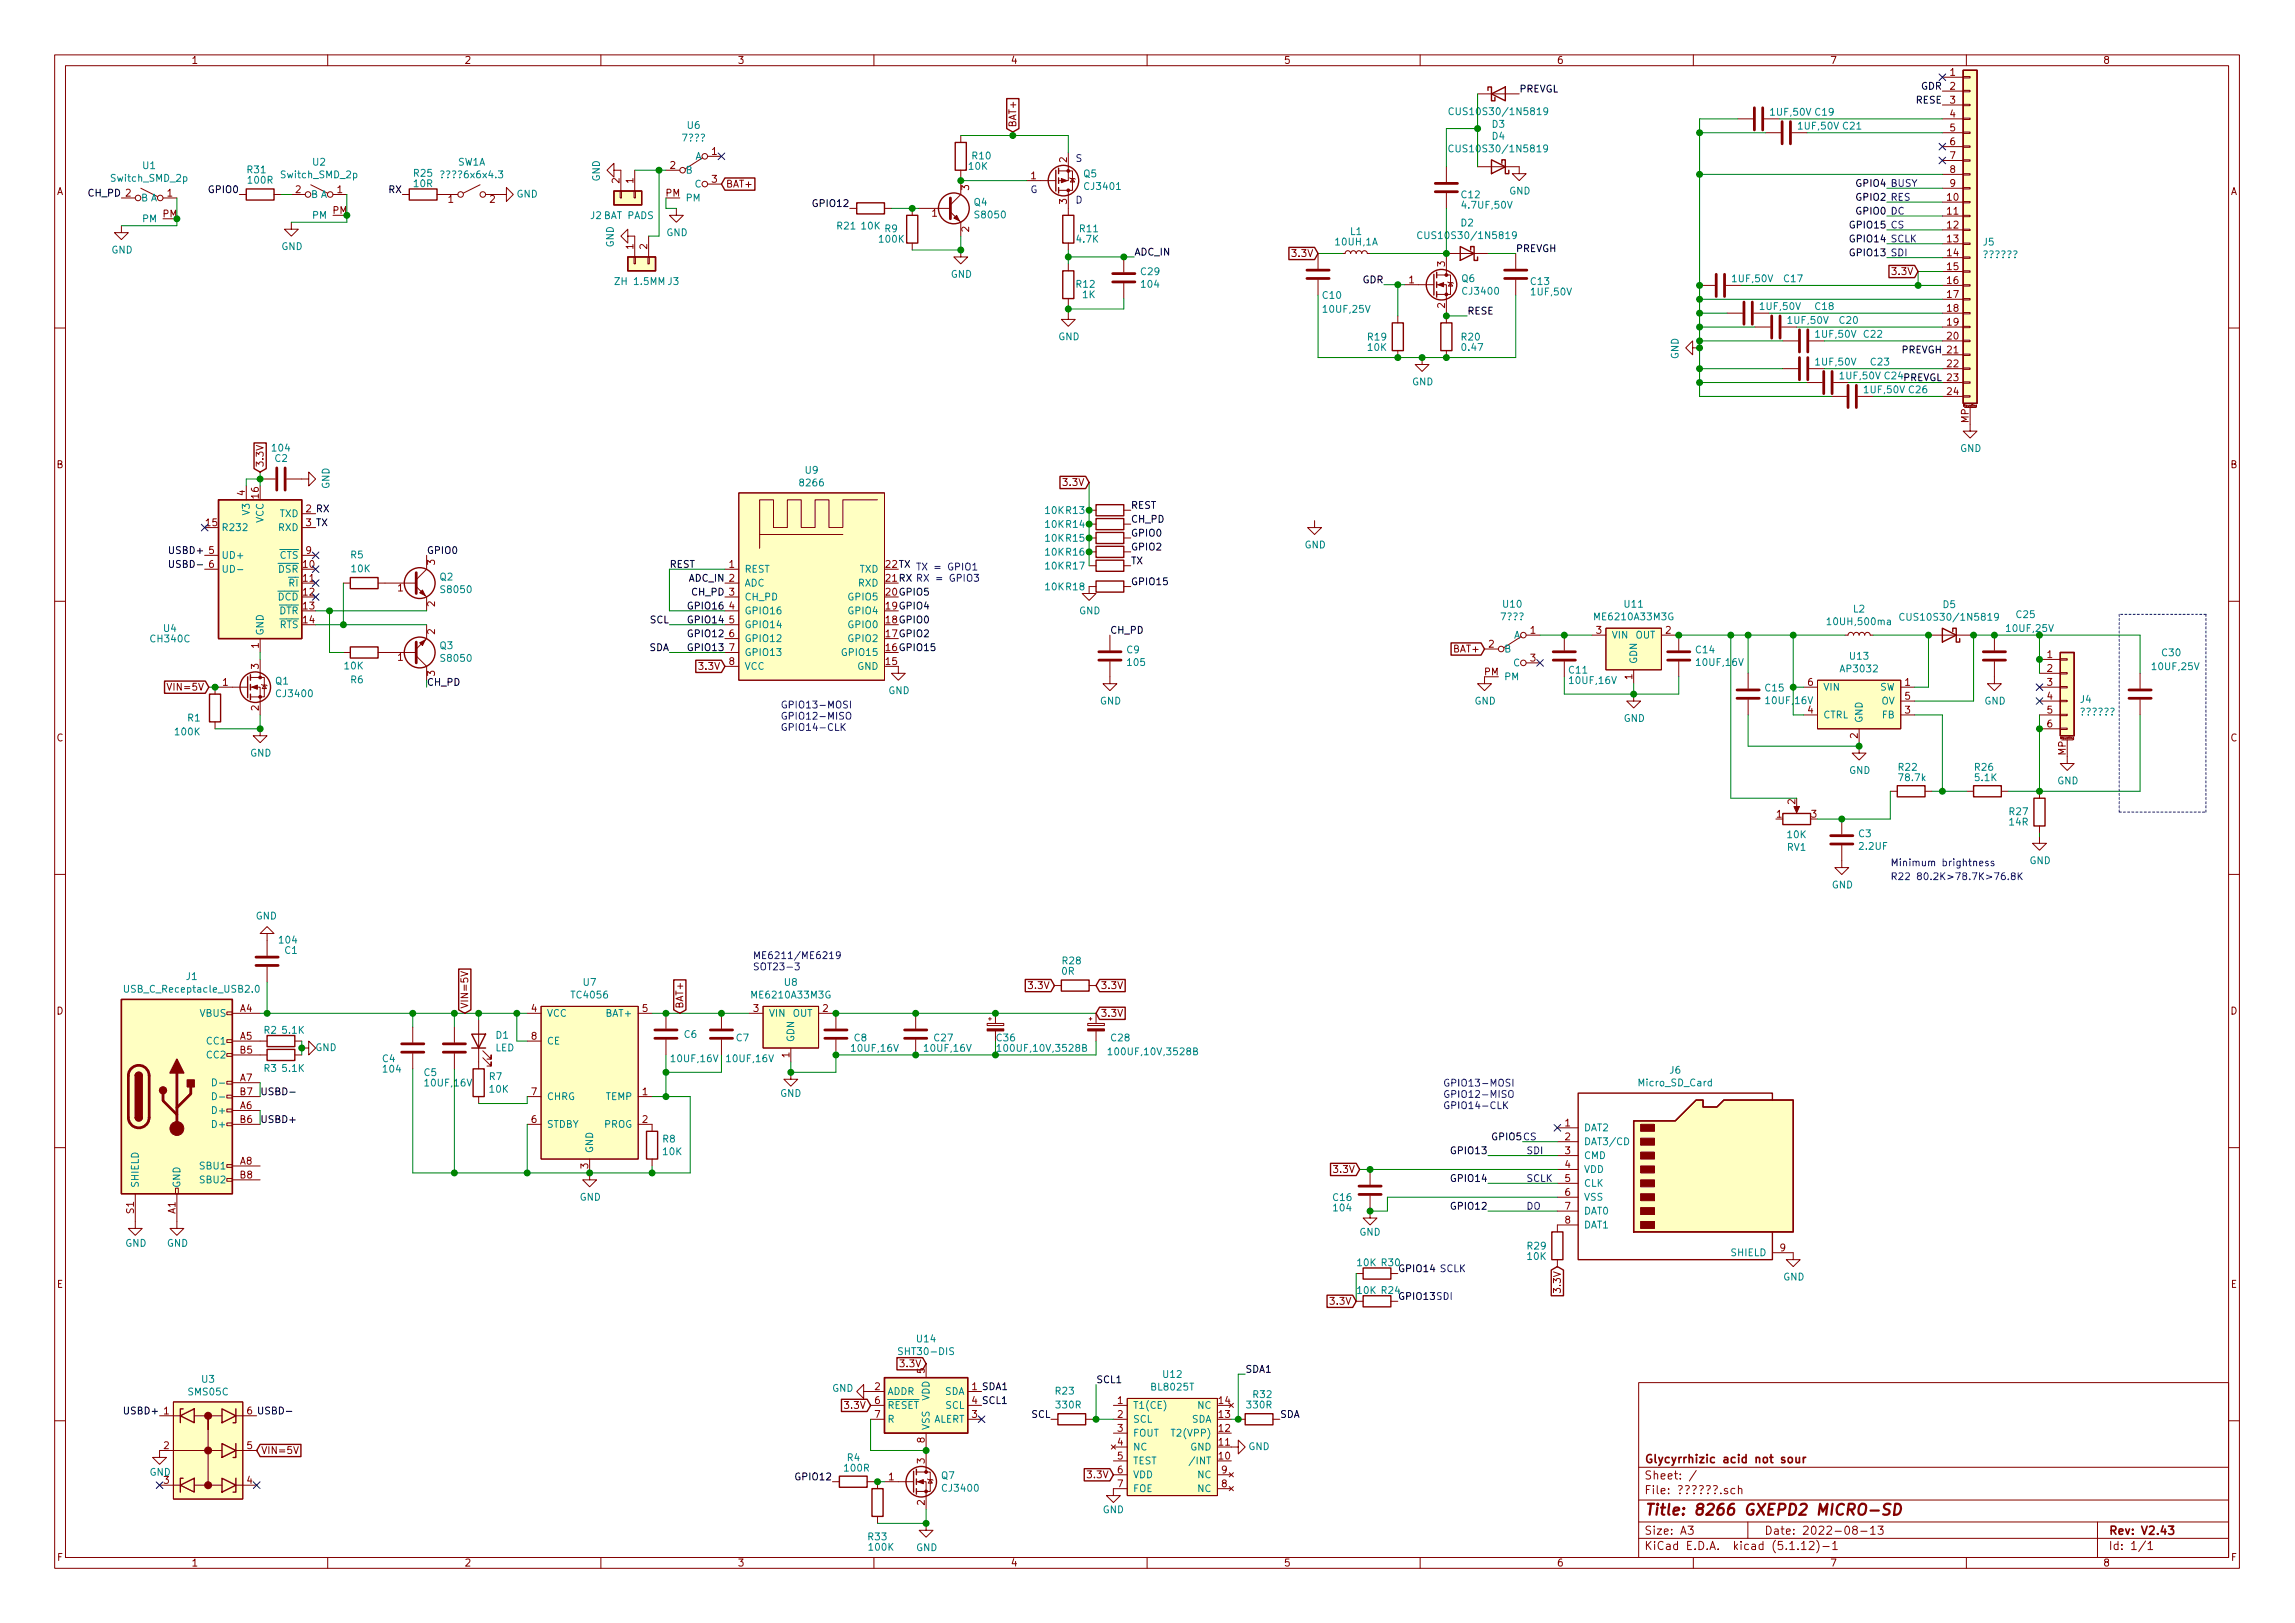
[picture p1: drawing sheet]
<svg xmlns="http://www.w3.org/2000/svg" width="420mm" height="297mm" viewBox="0 0 420 297" stroke-linecap="round" stroke-linejoin="round" font-family="sans-serif">
<defs><g id="words">
<text font-size="2.8" fill="#840000" x="301" y="277.3">Title: 8266 GXEPD2 MICRO-SD</text>
<g font-size="2.1" fill="#840000">
<text x="301" y="267.8">Glycyrrhizic acid not sour</text>
<text x="301" y="273.5">File: .sch</text>
<text x="301" y="270.8">Sheet: /</text>
<text x="301" y="280.9">Size: A3</text>
<text x="323" y="280.9">Date: 2022-08-13</text>
<text x="386" y="280.9">Rev: V2.43</text>
<text x="301" y="283.7">KiCad E.D.A. kicad (5.1.12)-1</text>
<text x="386" y="283.7">Id: 1/1</text>
</g>
<g font-size="1.8" fill="#840000">
<text x="35" y="11.7">1</text>
<text x="85" y="11.7">2</text>
<text x="135" y="11.7">3</text>
<text x="185" y="11.7">4</text>
<text x="235" y="11.7">5</text>
<text x="285" y="11.7">6</text>
<text x="335" y="11.7">7</text>
<text x="385" y="11.7">8</text>
<text x="357" y="13.9">1</text>
<text x="357" y="16.4">2</text>
<text x="186.1" y="23.4" transform="rotate(-90 186.1 23.4)">BAT+</text>
<text x="357" y="19">3</text>
<text x="357" y="21.5">4</text>
<text x="130.3" y="28.4">1</text>
<text x="195.3" y="29.7" transform="rotate(-90 195.3 29.7)">2</text>
<text x="357" y="24">5</text>
<text x="357" y="26.6">6</text>
<text x="357" y="29.1">7</text>
<text x="10.4" y="35.7">A</text>
<text x="30.6" y="36">1</text>
<text x="54.1" y="35.3">2</text>
<text x="61.7" y="35.3">1</text>
<text x="113.4" y="33.5" transform="rotate(-90 113.4 33.5)">2</text>
<text x="116" y="33.5" transform="rotate(-90 116 33.5)">1</text>
<text x="121.9" y="36">PM</text>
<text x="122.7" y="30.9">2</text>
<text x="130.3" y="33.4">3</text>
<text x="132.9" y="34.3">BAT+</text>
<text x="177.4" y="34.8" transform="rotate(-90 177.4 34.8)">3</text>
<text x="188.7" y="32.8">1</text>
<text x="357" y="31.7">8</text>
<text x="357" y="34.2">9</text>
<text x="408.4" y="35.7">A</text>
<text x="29.8" y="39.8">PM</text>
<text x="60.9" y="39.2">PM</text>
<text x="82.1" y="37.1">1</text>
<text x="89.7" y="37.1">2</text>
<text x="170.6" y="39.7">1</text>
<text x="195.3" y="37.3" transform="rotate(-90 195.3 37.3)">3</text>
<text x="356.5" y="36.7">10</text>
<text x="356.5" y="39.3">11</text>
<text x="356.5" y="41.8">12</text>
<text x="116" y="45.6" transform="rotate(-90 116 45.6)">1</text>
<text x="118.5" y="45.6" transform="rotate(-90 118.5 45.6)">2</text>
<text x="177.4" y="42.4" transform="rotate(-90 177.4 42.4)">2</text>
<text x="236.9" y="47">3.3V</text>
<text x="356.5" y="44.4">13</text>
<text x="356.5" y="46.9">14</text>
<text x="258" y="51.9">1</text>
<text x="264.5" y="48.8" transform="rotate(-90 264.5 48.8)">3</text>
<text x="346.7" y="50.3">3.3V</text>
<text x="356.5" y="49.4">15</text>
<text x="356.5" y="52">16</text>
<text x="264.5" y="56.4" transform="rotate(-90 264.5 56.4)">2</text>
<text x="356.5" y="54.5">17</text>
<text x="356.5" y="57.1">18</text>
<text x="356.5" y="59.6">19</text>
<text x="356.5" y="62.1">20</text>
<text x="356.5" y="67.2">22</text>
<text x="356.5" y="72.3">24</text>
<text x="360.4" y="77.4" transform="rotate(-90 360.4 77.4)">MP</text>
<text x="10.4" y="85.7">B</text>
<text x="48.3" y="85.6" transform="rotate(-90 48.3 85.6)">3.3V</text>
<text x="195" y="88.9">3.3V</text>
<text x="408.4" y="85.7">B</text>
<text x="44.8" y="90.7" transform="rotate(-90 44.8 90.7)">4</text>
<text x="47.4" y="91.2" transform="rotate(-90 47.4 91.2)">16</text>
<text x="37.8" y="96.3">15</text>
<text x="56" y="101.4">9</text>
<text x="55.5" y="103.9">10</text>
<text x="55.5" y="106.5">11</text>
<text x="79.6" y="103.4" transform="rotate(-90 79.6 103.4)">3</text>
<text x="133.5" y="103.9">1</text>
<text x="55.5" y="109">12</text>
<text x="55.5" y="111.5">13</text>
<text x="72.8" y="108.2">1</text>
<text x="79.6" y="111" transform="rotate(-90 79.6 111)">2</text>
<text x="133.5" y="111.5">4</text>
<text x="47.4" y="118.6" transform="rotate(-90 47.4 118.6)">1</text>
<text x="55.5" y="114.1">14</text>
<text x="79.6" y="116.1" transform="rotate(-90 79.6 116.1)">2</text>
<text x="133.5" y="114.1">5</text>
<text x="133.5" y="116.6">6</text>
<text x="133.5" y="119.2">7</text>
<text x="266.3" y="119.4">BAT+</text>
<text x="272.6" y="118.5">2</text>
<text x="280.2" y="116">1</text>
<text x="292.3" y="116">3</text>
<text x="305" y="116">2</text>
<text x="40.8" y="125.5">1</text>
<text x="47.4" y="122.4" transform="rotate(-90 47.4 122.4)">3</text>
<text x="72.8" y="120.9">1</text>
<text x="79.6" y="123.7" transform="rotate(-90 79.6 123.7)">3</text>
<text x="128.3" y="122.6">3.3V</text>
<text x="133.5" y="121.7">8</text>
<text x="162.2" y="121.7">15</text>
<text x="271.7" y="123.6">PM</text>
<text x="280.2" y="121.1">3</text>
<text x="298.8" y="124.3" transform="rotate(-90 298.8 124.3)">1</text>
<text x="331" y="125.5">6</text>
<text x="348.8" y="125.5">1</text>
<text x="374.8" y="120.4">1</text>
<text x="374.8" y="123">2</text>
<text x="374.8" y="125.5">3</text>
<text x="31.3" y="126.4">VIN=5V</text>
<text x="47.4" y="130.1" transform="rotate(-90 47.4 130.1)">2</text>
<text x="331" y="130.6">4</text>
<text x="348.8" y="130.6">3</text>
<text x="348.8" y="128.1">5</text>
<text x="374.8" y="128.1">4</text>
<text x="374.8" y="130.6">5</text>
<text x="10.4" y="135.7">C</text>
<text x="340.1" y="135.1" transform="rotate(-90 340.1 135.1)">2</text>
<text x="374.8" y="133.1">6</text>
<text x="408.4" y="135.7">C</text>
<text x="378.2" y="138.3" transform="rotate(-90 378.2 138.3)">MP</text>
<text x="325.3" y="149.6">1</text>
<text x="328.7" y="147.2" transform="rotate(-90 328.7 147.2)">2</text>
<text x="331.6" y="149.6">3</text>
<text x="10.4" y="185.7">D</text>
<text x="44" y="185.2">A4</text>
<text x="85.7" y="184.7" transform="rotate(-90 85.7 184.7)">VIN=5V</text>
<text x="97.3" y="185.2">4</text>
<text x="117.6" y="185.2">5</text>
<text x="125.1" y="184.7" transform="rotate(-90 125.1 184.7)">BAT+</text>
<text x="137.9" y="185.2">3</text>
<text x="150.6" y="185.2">2</text>
<text x="188.6" y="181">3.3V</text>
<text x="201.4" y="181">3.3V</text>
<text x="408.4" y="185.7">D</text>
<text x="44" y="190.3">A5</text>
<text x="97.3" y="190.3">8</text>
<text x="201.4" y="186.1">3.3V</text>
<text x="44" y="197.9">A7</text>
<text x="44" y="192.8">B5</text>
<text x="144.5" y="193.6" transform="rotate(-90 144.5 193.6)">1</text>
<text x="44" y="203">A6</text>
<text x="44" y="200.4">B7</text>
<text x="97.3" y="200.4">7</text>
<text x="117.6" y="200.4">1</text>
<text x="44" y="205.5">B6</text>
<text x="97.3" y="205.5">6</text>
<text x="117.6" y="205.5">2</text>
<text x="286.5" y="206.2">1</text>
<text x="286.5" y="208.7">2</text>
<text x="44" y="213.1">A8</text>
<text x="44" y="215.7">B8</text>
<text x="107.7" y="213.9" transform="rotate(-90 107.7 213.9)">3</text>
<text x="244.5" y="214.7">3.3V</text>
<text x="286.5" y="211.2">3</text>
<text x="286.5" y="213.8">4</text>
<text x="286.5" y="216.3">5</text>
<text x="286.5" y="218.9">6</text>
<text x="286.5" y="221.4">7</text>
<text x="24.5" y="222.1" transform="rotate(-90 24.5 222.1)">S1</text>
<text x="32.1" y="222.1" transform="rotate(-90 32.1 222.1)">A1</text>
<text x="286.5" y="223.9">8</text>
<text x="325.9" y="229">9</text>
<text x="10.4" y="235.7">E</text>
<text x="243.9" y="238.8">3.3V</text>
<text x="285.8" y="236.2" transform="rotate(-90 285.8 236.2)">3.3V</text>
<text x="408.4" y="235.7">E</text>
<text x="165.1" y="250.2">3.3V</text>
<text x="169.3" y="251.3" transform="rotate(-90 169.3 251.3)">5</text>
<text x="155" y="257.8">3.3V</text>
<text x="160.2" y="254.4">2</text>
<text x="160.2" y="257">6</text>
<text x="204.6" y="257">1</text>
<text x="223.2" y="257">14</text>
<text x="160.2" y="259.5">7</text>
<text x="178" y="259.5">3</text>
<text x="204.6" y="259.5">2</text>
<text x="204.6" y="262">3</text>
<text x="223.2" y="262">12</text>
<text x="223.2" y="259.5">13</text>
<text x="30" y="265.2">2</text>
<text x="45.2" y="265.2">5</text>
<text x="47.8" y="266.1">VIN=5V</text>
<text x="169.3" y="267.9" transform="rotate(-90 169.3 267.9)">3</text>
<text x="169.3" y="264" transform="rotate(-90 169.3 264)">8</text>
<text x="204.6" y="264.6">4</text>
<text x="204.6" y="267.1">5</text>
<text x="204.6" y="269.7">6</text>
<text x="223.2" y="267.1">10</text>
<text x="223.2" y="264.6">11</text>
<text x="223.7" y="269.7">9</text>
<text x="30" y="271.6">3</text>
<text x="45.2" y="271.6">4</text>
<text x="162.7" y="270.9">1</text>
<text x="169.3" y="275.5" transform="rotate(-90 169.3 275.5)">2</text>
<text x="199.4" y="270.5">3.3V</text>
<text x="204.6" y="272.2">7</text>
<text x="223.7" y="272.2">8</text>
<text x="10.5" y="285.7">F</text>
<text x="35" y="286.7">1</text>
<text x="85" y="286.7">2</text>
<text x="135" y="286.7">3</text>
<text x="185" y="286.7">4</text>
<text x="235" y="286.7">5</text>
<text x="285" y="286.7">6</text>
<text x="335" y="286.7">7</text>
<text x="385" y="286.7">8</text>
<text x="408.5" y="285.7">F</text>
</g>
<g font-size="1.8">
<text x="278.1" y="16.9">PREVGL</text>
<text x="351.7" y="16.4">GDR</text>
<text x="350.8" y="19">RESE</text>
<text x="16.2" y="36">CH_PD 2</text>
<text x="38.4" y="35.3">GPIO0</text>
<text x="71.2" y="35.3">RX</text>
<text x="149.2" y="37.9">GPIO12</text>
<text x="207.6" y="46.8">ADC_IN</text>
<text x="277.5" y="46.1">PREVGH</text>
<text x="249.4" y="51.9">GDR</text>
<text x="268.6" y="57.6">RESE</text>
<text x="348.1" y="64.7">PREVGH 21</text>
<text x="337" y="69.4">1UF,50V C24PREVGL 23</text>
<text x="56" y="93.8">2 RX</text>
<text x="207" y="93.1">REST</text>
<text x="207" y="95.7">CH_PD</text>
<text x="31.4" y="101.4">USBD+ 5</text>
<text x="56" y="96.3">3 TX</text>
<text x="78.1" y="101.4">GPIO0</text>
<text x="207" y="100.7">GPIO2</text>
<text x="207" y="98.2">GPIO0</text>
<text x="31.9" y="103.9">USBD- 6</text>
<text x="122.6" y="103.9">REST</text>
<text x="126.1" y="106.5">ADC_IN 2</text>
<text x="162.2" y="103.9">22TX</text>
<text x="207" y="107.1">GPIO15</text>
<text x="207" y="103.3">TX</text>
<text x="126.3" y="111.5">GPIO16</text>
<text x="126.7" y="109">CH_PD 3</text>
<text x="162.2" y="111.5">19GPIO4</text>
<text x="162.2" y="109">20GPIO5</text>
<text x="118.8" y="119.2">SDA</text>
<text x="119" y="114.1">SCL</text>
<text x="126.3" y="119.2">GPIO13</text>
<text x="126.3" y="116.6">GPIO12</text>
<text x="126.3" y="114.1">GPIO14</text>
<text x="162.2" y="119.2">16GPIO15</text>
<text x="162.2" y="116.6">17GPIO2</text>
<text x="162.2" y="114.1">18GPIO0</text>
<text x="203.2" y="116">CH_PD</text>
<text x="78.1" y="125.5">CH_PD</text>
<text x="47.6" y="200.4">USBD-</text>
<text x="47.6" y="205.5">USBD+</text>
<text x="266" y="211.2">GPIO13</text>
<text x="266" y="221.4">GPIO12</text>
<text x="266" y="216.3">GPIO14</text>
<text x="228" y="251.2">SDA1</text>
<text x="178" y="254.4">1 SDA1</text>
<text x="178" y="257">4 SCL1</text>
<text x="200.7" y="253.1">SCL1</text>
<text x="23.2" y="258.9">USBD+ 1</text>
<text x="45.2" y="258.9">6 USBD-</text>
<text x="188.9" y="259.5">SCL</text>
<text x="234.3" y="259.5">SDA</text>
<text x="146" y="270.9">GPIO12</text>
</g>
<g font-size="1.8" fill="#008484">
<text x="125.9" y="23.6">U6</text>
<text x="266.5" y="21.1">CUS10S30/1N5819</text>
<text x="273.2" y="23.4">D3</text>
<text x="324.3" y="21.2">1UF,50V C19</text>
<text x="329.4" y="23.7">1UF,50V C21</text>
<text x="126.5" y="25.9">7</text>
<text x="127.3" y="29.2">A</text>
<text x="178.1" y="29.2">R10</text>
<text x="266.5" y="27.9">CUS10S30/1N5819</text>
<text x="273.2" y="25.6">D4</text>
<text x="20.5" y="33.3">Switch_SMD_2p</text>
<text x="26.2" y="30.9">U1</text>
<text x="45.3" y="31.7">R31</text>
<text x="45.5" y="33.6">100R</text>
<text x="51.6" y="32.6">Switch_SMD_2p</text>
<text x="57.3" y="30.3">U2</text>
<text x="75.8" y="32.3">R25</text>
<text x="75.8" y="34.3">10R</text>
<text x="83.2" y="32.6">6x6x4.3</text>
<text x="83.8" y="30.3">SW1A</text>
<text x="109.8" y="33.2" transform="rotate(-90 109.8 33.2)">GND</text>
<text x="125.5" y="31.8">B</text>
<text x="127.3" y="34.3">C</text>
<text x="177.4" y="31.1">10K</text>
<text x="198.4" y="32.4">Q5</text>
<text x="198.8" y="34.8">CJ3401</text>
<text x="276.3" y="35.6">GND</text>
<text x="25.8" y="36.9">B A</text>
<text x="26.2" y="40.7">PM</text>
<text x="56.9" y="36.2">B A</text>
<text x="57.3" y="40">PM</text>
<text x="94.6" y="36.2">GND</text>
<text x="108.2" y="40.1">J2 BAT PADS</text>
<text x="125.5" y="36.9">PM</text>
<text x="153.3" y="42">R21</text>
<text x="157.8" y="42">10K</text>
<text x="178.4" y="37.7">Q4</text>
<text x="178.7" y="40">S8050</text>
<text x="267.5" y="41.4">D2</text>
<text x="267.6" y="36.3">C12</text>
<text x="268" y="38.2">4.7UF,50V</text>
<text x="20.4" y="46.4">GND</text>
<text x="51.5" y="45.8">GND</text>
<text x="112.4" y="45.3" transform="rotate(-90 112.4 45.3)">GND</text>
<text x="122" y="43.2">GND</text>
<text x="161.1" y="44.4">100K</text>
<text x="162" y="42.5">R9</text>
<text x="197.2" y="44.4">4.7K</text>
<text x="197.7" y="42.5">R11</text>
<text x="244.7" y="44.9">10UH,1A</text>
<text x="247.3" y="43">L1</text>
<text x="260.8" y="43.8">CUS10S30/1N5819</text>
<text x="363.1" y="44.9">J5</text>
<text x="113" y="52.2">ZH 1.5MM J3</text>
<text x="174.1" y="50.8">GND</text>
<text x="197.1" y="52.7">R12</text>
<text x="208.9" y="50.4">C29</text>
<text x="209.1" y="52.7">104</text>
<text x="267.6" y="51.6">Q6</text>
<text x="268" y="53.9">CJ3400</text>
<text x="280.3" y="52.2">C13</text>
<text x="317.3" y="51.6">1UF,50V</text>
<text x="326.7" y="51.6">C17</text>
<text x="198.2" y="54.6">1K</text>
<text x="242.2" y="54.7">C10</text>
<text x="242.5" y="57.2">10UF,25V</text>
<text x="280.5" y="54.1">1UF,50V</text>
<text x="322.4" y="56.7">1UF,50V</text>
<text x="327.5" y="59.3">1UF,50V</text>
<text x="332.4" y="56.7">C18</text>
<text x="336.8" y="59.3">C20</text>
<text x="193.8" y="62.3">GND</text>
<text x="250.5" y="62.3">R19</text>
<text x="250.5" y="64.2">10K</text>
<text x="267.6" y="62.3">R20</text>
<text x="267.8" y="64.2">0.47</text>
<text x="307.3" y="65.7" transform="rotate(-90 307.3 65.7)">GND</text>
<text x="332.6" y="61.8">1UF,50V</text>
<text x="341.3" y="61.8">C22</text>
<text x="258.5" y="70.5">GND</text>
<text x="332.6" y="66.9">1UF,50V</text>
<text x="341.5" y="72">1UF,50V C26</text>
<text x="342.5" y="66.9">C23</text>
<text x="49.9" y="82.6">104</text>
<text x="358.9" y="82.7">GND</text>
<text x="50.4" y="84.5">C2</text>
<text x="60.3" y="89.5" transform="rotate(-90 60.3 89.5)">GND</text>
<text x="146.6" y="89">8266</text>
<text x="147.5" y="86.7">U9</text>
<text x="45.7" y="94.1" transform="rotate(-90 45.7 94.1)">V3</text>
<text x="48.3" y="95.7" transform="rotate(-90 48.3 95.7)">VCC</text>
<text x="51.2" y="94.7">TXD</text>
<text x="191.4" y="94.1">10K R13</text>
<text x="40.5" y="97.2">R232</text>
<text x="51" y="97.2">RXD</text>
<text x="191.4" y="99.1">10K R15</text>
<text x="191.4" y="96.6">10K R14</text>
<text x="191.4" y="101.7">10K R16</text>
<text x="238.8" y="100.4">GND</text>
<text x="40.5" y="102.3">UD+</text>
<text x="40.5" y="104.8">UD-</text>
<text x="51" y="104.8">DSR</text>
<text x="51.2" y="102.3">CTS</text>
<text x="53" y="107.4">RI</text>
<text x="64.2" y="102.2">R5</text>
<text x="64.4" y="104.7">10K</text>
<text x="80.6" y="106.2">Q2</text>
<text x="136.3" y="104.8">REST</text>
<text x="136.3" y="107.4">ADC</text>
<text x="157.2" y="107.4">RXD</text>
<text x="157.4" y="104.8">TXD</text>
<text x="191.4" y="104.2">10K R17</text>
<text x="50.9" y="109.9">DCD</text>
<text x="51.1" y="112.4">DTR</text>
<text x="80.9" y="108.5">S8050</text>
<text x="136.3" y="109.9">CH_PD</text>
<text x="136.3" y="112.4">GPIO16</text>
<text x="155.5" y="112.4">GPIO4</text>
<text x="155.5" y="109.9">GPIO5</text>
<text x="191.4" y="108">10K R18</text>
<text x="197.6" y="112.4">GND</text>
<text x="275.2" y="111.2">U10</text>
<text x="276.4" y="113.5">7</text>
<text x="292.3" y="113.5">ME6210A33M3G</text>
<text x="297.5" y="111.2">U11</text>
<text x="339.3" y="112.1">L2</text>
<text x="349.1" y="113.6">CUS10S30/1N5819</text>
<text x="355.8" y="111.3">D5</text>
<text x="369.2" y="113.1">C25</text>
<text x="27.7" y="117.6">CH340C</text>
<text x="30" y="115.7">U4</text>
<text x="48.3" y="116.4" transform="rotate(-90 48.3 116.4)">GND</text>
<text x="51.2" y="115">RTS</text>
<text x="80.6" y="118.8">Q3</text>
<text x="136.3" y="115">GPIO14</text>
<text x="136.3" y="117.5">GPIO12</text>
<text x="155.5" y="117.5">GPIO2</text>
<text x="155.5" y="115">GPIO0</text>
<text x="206.3" y="119.6">C9</text>
<text x="275.3" y="119.4">B</text>
<text x="277.1" y="116.9">A</text>
<text x="295" y="116.9">VIN</text>
<text x="299.4" y="116.9">OUT</text>
<text x="310.5" y="119.6">C14</text>
<text x="335.1" y="114.4">10UH,500ma</text>
<text x="367.6" y="115.7">10UF,25V</text>
<text x="50.5" y="125.3">Q1</text>
<text x="63.1" y="122.5">10K</text>
<text x="64.2" y="125.1">R6</text>
<text x="80.9" y="121.1">S8050</text>
<text x="136.3" y="120.1">GPIO13</text>
<text x="136.3" y="122.6">VCC</text>
<text x="154.5" y="120.1">GPIO15</text>
<text x="157" y="122.6">GND</text>
<text x="206.5" y="121.9">105</text>
<text x="275.3" y="124.5">PM</text>
<text x="277.1" y="122">C</text>
<text x="287.3" y="123.3">C11</text>
<text x="287.6" y="125.2">10UF,16V</text>
<text x="299.7" y="121.6" transform="rotate(-90 299.7 121.6)">GDN</text>
<text x="310.8" y="121.9">10UF,16V</text>
<text x="337.2" y="123">AP3032</text>
<text x="338.7" y="120.7">U13</text>
<text x="394.3" y="122.6">10UF,25V</text>
<text x="395.9" y="120.1">C30</text>
<text x="50.8" y="127.6">CJ3400</text>
<text x="162.6" y="127">GND</text>
<text x="201.4" y="128.9">GND</text>
<text x="270" y="128.9">GND</text>
<text x="323.2" y="126.6">C15</text>
<text x="323.5" y="128.9">10UF,16V</text>
<text x="333.8" y="131.5">CTRL</text>
<text x="333.8" y="126.4">VIN</text>
<text x="344.1" y="126.4">SW</text>
<text x="344.4" y="128.9">OV</text>
<text x="344.6" y="131.5">FB</text>
<text x="363.3" y="128.9">GND</text>
<text x="380.9" y="128.6">J4</text>
<text x="32.2" y="134.6">100K</text>
<text x="34.4" y="132">R1</text>
<text x="297.3" y="132.1">GND</text>
<text x="341" y="132.4" transform="rotate(-90 341 132.4)">GND</text>
<text x="45.8" y="138.5">GND</text>
<text x="338.5" y="141.6">GND</text>
<text x="347.6" y="141.1">R22</text>
<text x="347.8" y="143">78.7k</text>
<text x="361.6" y="141.1">R26</text>
<text x="361.7" y="143">5.1K</text>
<text x="376.6" y="143.5">GND</text>
<text x="367.9" y="149.2">R27</text>
<text x="327.2" y="155.7">RV1</text>
<text x="327.3" y="153.4">10K</text>
<text x="340.3" y="153.2">C3</text>
<text x="340.5" y="155.5">2.2UF</text>
<text x="367.9" y="151.1">14R</text>
<text x="371.6" y="158.2">GND</text>
<text x="335.4" y="162.6">GND</text>
<text x="46.8" y="168.3">GND</text>
<text x="51.2" y="172.7">104</text>
<text x="34.1" y="179.4">J1</text>
<text x="52.2" y="174.6">C1</text>
<text x="194.4" y="178.4">0R</text>
<text x="194.6" y="176.5">R28</text>
<text x="23.4" y="181.7">USB_C_Receptacle_USB2.0</text>
<text x="104.8" y="182.7">TC4056</text>
<text x="106.8" y="180.4">U7</text>
<text x="137.9" y="182.7">ME6210A33M3G</text>
<text x="143.7" y="180.4">U8</text>
<text x="36.6" y="186.1">VBUS</text>
<text x="38" y="191.2">CC1</text>
<text x="48.4" y="189.2">R2</text>
<text x="51.8" y="189.2">5.1K</text>
<text x="90.8" y="190.1">D1</text>
<text x="100.1" y="186.1">VCC</text>
<text x="100.1" y="191.2">CE</text>
<text x="111.2" y="186.1">BAT+</text>
<text x="125.3" y="190">C6</text>
<text x="134.8" y="190.6">C7</text>
<text x="140.7" y="186.1">VIN</text>
<text x="145.1" y="186.1">OUT</text>
<text x="145.4" y="190.8" transform="rotate(-90 145.4 190.8)">GDN</text>
<text x="156.4" y="190.6">C8</text>
<text x="171.1" y="190.6">C27</text>
<text x="182.5" y="190.6">C36</text>
<text x="203.5" y="190.6">C28</text>
<text x="38" y="193.7">CC2</text>
<text x="48.4" y="196.2">R3</text>
<text x="51.8" y="196.2">5.1K</text>
<text x="57.7" y="192.4">GND</text>
<text x="70.1" y="194.4">C4</text>
<text x="70.3" y="196.3">104</text>
<text x="77.7" y="196.9">C5</text>
<text x="89.6" y="197.7">R7</text>
<text x="90.7" y="192.4">LED</text>
<text x="123.1" y="194.4">10UF,16V</text>
<text x="133.3" y="194.4">10UF,16V</text>
<text x="156.1" y="192.5">10UF,16V</text>
<text x="169.5" y="192.5">10UF,16V</text>
<text x="183.4" y="192.5">100UF,10V,3528B</text>
<text x="203.8" y="193.1">100UF,10V,3528B</text>
<text x="305.7" y="196.5">J6</text>
<text x="39.2" y="203.9">D+</text>
<text x="78" y="198.8">10UF,16V</text>
<text x="89.7" y="200">10K</text>
<text x="100.1" y="201.3">CHRG</text>
<text x="110.9" y="201.3">TEMP</text>
<text x="142.8" y="200.7">GND</text>
<text x="300.1" y="198.8">Micro_SD_Card</text>
<text x="39.2" y="206.4">D+</text>
<text x="100.1" y="206.4">STDBY</text>
<text x="110.6" y="206.4">PROG</text>
<text x="121.4" y="209.1">R8</text>
<text x="289.9" y="207">DAT2</text>
<text x="289.9" y="209.6">DAT3/CD</text>
<text x="36.8" y="214">SBU1</text>
<text x="108.6" y="211.1" transform="rotate(-90 108.6 211.1)">GND</text>
<text x="121.4" y="211.4">10K</text>
<text x="289.9" y="212.1">CMD</text>
<text x="289.9" y="214.7">VDD</text>
<text x="25.4" y="217.5" transform="rotate(-90 25.4 217.5)">SHIELD</text>
<text x="33" y="217.5" transform="rotate(-90 33 217.5)">GND</text>
<text x="36.8" y="216.6">SBU2</text>
<text x="106.1" y="219.7">GND</text>
<text x="244.1" y="219.8">C16</text>
<text x="244.2" y="221.7">104</text>
<text x="289.9" y="217.2">CLK</text>
<text x="289.9" y="219.7">VSS</text>
<text x="248.9" y="226.1">GND</text>
<text x="289.9" y="222.3">DAT0</text>
<text x="289.9" y="224.8">DAT1</text>
<text x="22.9" y="228.2">GND</text>
<text x="30.6" y="228.2">GND</text>
<text x="248.5" y="231.7">10K</text>
<text x="253" y="231.7">R30</text>
<text x="279.7" y="228.7">R29</text>
<text x="279.7" y="230.6">10K</text>
<text x="317" y="229.9">SHIELD</text>
<text x="248.5" y="236.8">10K</text>
<text x="253" y="236.8">R24</text>
<text x="326.5" y="234.4">GND</text>
<text x="167.9" y="245.7">U14</text>
<text x="165" y="248">SHT30-DIS</text>
<text x="34.6" y="255.4">SMS05C</text>
<text x="37" y="253.1">U3</text>
<text x="152.3" y="254.7">GND</text>
<text x="162.4" y="255.3">ADDR</text>
<text x="162.4" y="257.8">RESET</text>
<text x="170.2" y="256.4" transform="rotate(-90 170.2 256.4)">VDD</text>
<text x="172.9" y="255.3">SDA</text>
<text x="173.1" y="257.8">SCL</text>
<text x="193.3" y="255.2">R23</text>
<text x="193.5" y="257.8">330R</text>
<text x="207.4" y="257.8">T1(CE)</text>
<text x="210.9" y="254.5">BL8025T</text>
<text x="213" y="252.2">U12</text>
<text x="219.3" y="257.8">NC</text>
<text x="228.4" y="257.8">330R</text>
<text x="229.5" y="255.9">R32</text>
<text x="162.4" y="260.4">R</text>
<text x="170.2" y="261.8" transform="rotate(-90 170.2 261.8)">VSS</text>
<text x="170.8" y="260.4">ALERT</text>
<text x="207.4" y="260.4">SCL</text>
<text x="207.4" y="262.9">FOUT</text>
<text x="215.1" y="262.9">T2(VPP)</text>
<text x="218.1" y="260.4">SDA</text>
<text x="154.7" y="269.3">100R</text>
<text x="155.1" y="267.4">R4</text>
<text x="207.4" y="265.5">NC</text>
<text x="207.4" y="268">TEST</text>
<text x="217.9" y="265.5">GND</text>
<text x="218.5" y="268">/INT</text>
<text x="228.5" y="265.4">GND</text>
<text x="27.4" y="270.1">GND</text>
<text x="172.4" y="270.7">Q7</text>
<text x="172.7" y="273">CJ3400</text>
<text x="207.4" y="270.5">VDD</text>
<text x="207.4" y="273.1">FOE</text>
<text x="219.3" y="273.1">NC</text>
<text x="219.3" y="270.5">NC</text>
<text x="159" y="281.9">R33</text>
<text x="201.9" y="276.9">GND</text>
<text x="159.2" y="283.8">100K</text>
<text x="167.7" y="283.9">GND</text>
</g>
<g font-size="1.8" fill="#0000c2">
<text x="196.8" y="29.6">S</text>
<text x="188.6" y="35.3">G</text>
<text x="340" y="34.2">GPIO4 BUSY</text>
<text x="196.8" y="37.2">D</text>
<text x="339" y="41.8">GPIO15 CS</text>
<text x="340" y="39.3">GPIO0 DC</text>
<text x="340" y="36.7">GPIO2 RES</text>
<text x="339" y="46.9">GPIO13 SDI</text>
<text x="339" y="44.4">GPIO14 SCLK</text>
<text x="162.2" y="106.5">21RX RX = GPIO3</text>
<text x="167.6" y="104.4">TX = GPIO1</text>
<text x="142.9" y="129.7">GPIO13-MOSI</text>
<text x="142.9" y="131.7">GPIO12-MISO</text>
<text x="142.9" y="133.8">GPIO14-CLK</text>
<text x="346.1" y="161.1">R22 80.2K&gt;78.7K&gt;76.8K</text>
<text x="346.1" y="158.5">Minimum brightness</text>
<text x="137.8" y="175.5">ME6211/ME6219</text>
<text x="137.8" y="177.6">SOT23-3</text>
<text x="264.2" y="198.9">GPIO13-MOSI</text>
<text x="264.2" y="200.9">GPIO12-MISO</text>
<text x="264.2" y="203">GPIO14-CLK</text>
<text x="273.4" y="208.7">GPIO5CS</text>
<text x="279.4" y="211.2">SDI</text>
<text x="279.4" y="221.4">DO</text>
<text x="279.4" y="216.3">SCLK</text>
<text x="255.9" y="232.8">GPIO14 SCLK</text>
<text x="255.9" y="237.9">GPIO13 SDI</text>
</g>
<g font-size=".5" fill="#840000">
<text x="359.5" y="74.4">Mounting</text>
<text x="377.3" y="135.3">Mounting</text>
</g>
</g></defs>
<g fill="none" stroke="#840000" stroke-width=".18">
<path d="M10 10h400v277h-400zM12 12h396v273.1h-396zM60 10v2M110 10v2M160 10v2M210 10v2M260 10v2M270.5 17.2h7.6M310 10v2M355.6 14.1h3.8M355.6 16.7h3.8M355.6 19.2h3.8"/>
<path d="M359.4 16.5h1.3v.3h-1.3zM359.4 14h1.3v.3h-1.3zM359.4 19.1h1.3v.2h-1.3zM360 10v2M22.2 36.2h2.6M25.8 34.5l3 1.5M29.8 36.2h2.6M43.8 35.6h1.3M50.2 35.6h1.2M53.3 35.6h2.6M56.9 33.8l3 1.5M61 35.6h2.5"/>
<path d="M73.7 35.6h1.2M80 35.6h3.8M87.9 33.8l-3.1 1.5M88.9 35.6h3.8v-1.3l1.3 1.3-1.3 1.3v-1.3M112.4 31.2v-1.3l-1.3 1.3 1.3 1.2v-1.2h1.3v3.8M113.5 35h.3v1.2h-.3zM116.1 35h.2v1.2h-.2zM116.2 31.2v3.8M121.9 31.2h2.6M123.8 38.1v1.3h1.3l-1.3 1.3-1.2-1.3h1.2M128.7 28.9l-3.2 2M129.5 28.6h2.6"/>
<path d="M129.5 33.7h2.6M155.6 38.1h1.2M161.9 38.1h1.3M167 38.1v1.3M168.3 38.1h5.7M174 38.8l1.9 1.9v2.5M175.9 33.1v2.5l-1.9 1.9M175.9 24.8v1.3M175.9 31.2v1.2M188 33.1h5.3M193.8 31.3h2.5v3.5h-2.5M195.6 28v5.1h-1.8"/>
<path d="M195.6 34.8v4.6M195.8 32.5l.2 .2h.7l.1 .1M196.3 32.7l.4 .6h-.7zM264.8 30.5v2.8M264.8 35.3v2.8M270.5 30.5h7.6v1.3h1.3l-1.3 1.3-1.2-1.3h1.2M318.1 21.8h2.8M323 21.8h2.8M323.2 24.3h2.8M328 24.3h2.8M355.6 21.8h3.8M355.6 24.3h3.8"/>
<path d="M355.6 37h3.8M355.6 39.5h3.8M355.6 26.8h3.8M355.6 29.4h3.8M355.6 31.9h3.8M355.6 34.5h3.8M359.4 39.4h1.3v.3h-1.3zM359.4 36.9h1.3v.2h-1.3zM359.4 34.3h1.3v.3h-1.3zM359.4 31.8h1.3v.2h-1.3zM359.4 29.2h1.3v.3h-1.3zM359.4 26.7h1.3v.3h-1.3z"/>
<path d="M359.4 24.2h1.3v.2h-1.3zM359.4 21.6h1.3v.3h-1.3zM22.2 41.3v1.3h1.3l-1.3 1.3-1.2-1.3h1.2M53.3 40.7v1.2h1.3l-1.3 1.3-1.2-1.3h1.2M114.9 43.2v-1.3l-1.2 1.3 1.2 1.3v-1.3h1.3v3.8M116.1 47h.2v1.3h-.2zM118.6 47h.3v1.3h-.3zM118.7 43.2v3.8M167 44.5v1.3M175.9 45.8v1.2h1.3l-1.3 1.3-1.3-1.3h1.3M195.6 57.2v1.3h1.2l-1.2 1.2-1.3-1.2h1.3M195.6 44.5v1.3"/>
<path d="M195.6 48.3v1.3M195.6 54.6v1.3M205.7 47v2.8M205.7 51.9v2.7M241.3 46.4v2.8M241.3 51.2v2.8M245.7 46.4h.6l.1-.3 .3-.2 .4 .1 .2 .4 .1-.3 .3-.2 .4 .1 .2 .4 .1-.3 .3-.2 .4 .1 .2 .4 .1-.3 .3-.2 .4 .1 .2 .4h.5M255.9 57.8v1.3M257.2 52.1h5.3M263 52.1h1.8v5.1M263 50.3h2.6v3.6h-2.6M264.8 47v3.3"/>
<path d="M264.8 57.8v1.3M264.8 46.4h7.6M265 51.6l.2 .1h.7l.2 .2M265.6 51.7l.3 .7h-.7zM277.5 46.4v2.8M277.5 51.2v2.8M311.1 52.2h2.8M316 52.2h2.8M316.2 57.3h2.8M321.1 57.3h2.7M321.3 59.9h2.8M326.1 59.9h2.8"/>
<path d="M355.6 52.2h3.8M355.6 57.3h3.8M355.6 59.9h3.8M355.6 42.1h3.8M355.6 44.6h3.8M355.6 47.2h3.8M355.6 49.7h3.8M355.6 54.8h3.8M359.4 47h1.3v.3h-1.3zM359.4 49.6h1.3v.2h-1.3zM359.4 52.1h1.3v.3h-1.3zM359.4 54.6h1.3v.3h-1.3z"/>
<path d="M359.4 57.2h1.3v.2h-1.3zM359.4 59.7h1.3v.3h-1.3zM359.4 44.5h1.3v.2h-1.3zM359.4 41.9h1.3v.3h-1.3zM10 60h2M255.9 64.2v1.2M260.3 65.4v1.3h1.3l-1.3 1.3-1.2-1.3h1.2M264.8 64.2v1.2M309.9 63.7v-1.3l-1.3 1.3 1.3 1.2v-1.2h1.2M326.4 62.4h2.8M326.4 67.5h2.8M330.8 70h2.8"/>
<path d="M331.2 62.4h2.8M331.2 67.5h2.8M335.3 72.6h2.8M335.7 70h2.8M340.1 72.6h2.8M355.6 62.4h3.8M355.6 67.5h3.8M355.6 70h3.8M355.6 72.6h3.8M355.6 64.9h3.8M359.4 69.9h1.3v.2h-1.3zM359.4 72.4h1.3v.3h-1.3z"/>
<path d="M359.4 62.3h1.3v.2h-1.3zM359.4 64.8h1.3v.3h-1.3zM359.4 67.3h1.3v.3h-1.3zM359.7 74.6h2M360.7 74.6v4.3h1.2l-1.2 1.3-1.3-1.3h1.3M361.8 74.2v.3h-.1M361.8 74.2h-.1l.1 .2M408 60h2M45.1 88.9v2.6M47.6 87.7h2.8M52.5 87.7h4v-1.3l1.3 1.3-1.3 1.2v-1.2M55.2 94h2.6"/>
<path d="M55.2 96.6h2.6M135.3 90.2h26.6v34.3h-26.6zM139.1 97.8h15.2M160.7 91.5h-6.4v5.1h-2.5v-5.1h-2.6v5.1h-2.5v-5.1h-2.6v5.1h-2.5v-5.1h-2.5v8.9M199.4 98.5h1.3M199.4 95.9h1.3M199.4 93.4h1.3M205.7 98.5h1.3M205.7 95.9h1.3M205.7 93.4h1.3M240.7 95.3v1.3h1.2l-1.2 1.2-1.3-1.2h1.3M10 110h2"/>
<path d="M37.5 101.6h2.5M37.5 104.2h2.5M47.6 116.9v2.5M55.2 101.6h2.6M62.9 106.7h1.2M62.9 119.4h1.2M69.2 106.7h7M69.2 119.4h7M76.2 107.4l1.9 1.9v2.5M78.1 114.3v2.6l-1.9 1.9M78.1 101.6v2.6l-1.9 1.9M132.7 104.2h2.6"/>
<path d="M132.7 106.7h2.6M132.7 109.3h2.6M132.7 111.8h2.6M132.7 114.3h2.6M132.7 116.9h2.6M132.7 119.4h2.6M199.4 103.5h1.3M199.4 101h1.3M200.7 107.4h-1.3v1.2h1.3l-1.3 1.3-1.3-1.3h1.3M203.2 116.2v2.8M205.7 103.5h1.3M205.7 101h1.3"/>
<path d="M205.7 107.4h1.3M271.8 118.8h2.5M278.5 116.5l-3.2 2M279.4 116.2h2.5M286.4 116.2v2.8M291.5 116.2h2.5M294 115h10.2v7.6h-10.2zM304.2 116.2h2.5M307.3 116.2v2.8M337.8 116.2h.5l.2-.3 .2-.2 .5 .2 .1 .3 .2-.3 .3-.2 .4 .2 .2 .3 .1-.3 .3-.2 .4 .2 .2 .3 .1-.3 .3-.2 .4 .2 .2 .3h.5M353.1 116.2h7.6M365.1 116.2v2.8"/>
<path d="M408 110h2M30.6 125.1l.4 1.2 .4-1.2M39.4 125.8v1.2M39.4 132.1v1.3M40 125.8h5.3M45.8 125.8h1.8v5M45.8 124h2.6v3.5h-2.6M47.6 133.4v1.3h1.3l-1.3 1.2-1.2-1.2h1.2M47.6 120.7v3.3M47.9 125.3l.1 .1h.8l.1 .1M48.4 125.4l.4 .6h-.8zM76.2 120.1l1.9 1.9v2.5"/>
<path d="M132.7 122h2.6M164.5 122v1.2h1.2l-1.2 1.3-1.3-1.3h1.3M203.2 121.1v4h1.3l-1.3 1.3-1.3-1.3h1.3M271.8 123.9v1.2h1.2l-1.2 1.3-1.3-1.3h1.3M279.4 121.3h2.5M286.4 121.1v2.8M299.1 127v1.3h1.3l-1.3 1.3-1.3-1.3h1.3M299.1 122.6v2.5M307.3 121.1v2.8M320 123.2v2.8M320 128.1v2.7M330.2 125.8h2.5"/>
<path d="M330.2 130.8h2.5M332.7 124.5h15.3v8.9h-15.3zM340.4 136.6v1.2h1.2l-1.2 1.3-1.3-1.3h1.3M340.4 133.4v2.5M348 125.8h2.5M348 128.3h2.5M348 130.8h2.5M365.1 121.1v4h1.3l-1.3 1.3-1.2-1.3h1.2M373.4 125.8h3.8M373.4 120.7h3.8M373.4 123.2h3.8M373.4 128.3h3.8"/>
<path d="M373.4 130.8h3.8M373.4 133.4h3.8M377.2 130.7h1.3v.3h-1.3zM377.2 133.3h1.3v.2h-1.3zM377.2 128.2h1.3v.2h-1.3zM377.2 123.1h1.3v.3h-1.3zM377.2 120.6h1.3v.2h-1.3zM377.2 125.6h1.3v.3h-1.3zM377.4 135.4h2.1M378.5 135.4v4.3h1.2l-1.2 1.3-1.3-1.3h1.3M379.6 135v.3l-.1 .1M379.6 135l-.1 .1 .1 .1"/>
<path d="M391.8 123.2v2.8M391.8 128.1v2.7M328.9 147.4v1M337.2 154.7v4.1h1.3l-1.3 1.3-1.3-1.3h1.3M337.2 149.9v2.8M346.1 144.8h1.2M352.4 144.8h1.3M360 144.8h1.3M366.4 144.8h1.3M373.4 153.1v1.2h1.2l-1.2 1.3-1.3-1.3h1.3M373.4 144.8v1.3M373.4 151.2v1.2"/>
<path d="M10 160h2M48.9 170.9h1.3l-1.3-1.3-1.3 1.3h1.3v4M48.9 176.9v2.8M84.4 177.8l1.2 .4-1.2 .4M408 160h2M41.5 197.9h1v.5h-1zM41.5 192.8h1v.5h-1zM41.5 190.3h1v.5h-1zM41.5 185.2h1v.5h-1zM42.5 193.1h6.4M42.5 190.5h6.4M42.5 185.5h5.1"/>
<path d="M42.5 198.2h5.1M54 193.1h1.2M54 190.5h1.2M55.2 191.8h1.3v-1.3l1.3 1.3-1.3 1.3v-1.3M75.6 188v2.8M75.6 192.8v2.8M83.2 188v2.8M83.2 192.8v2.8M87.6 186.7v8.9M88.4 193.6l1.5 1.5v-.8v.8h-.7M88.4 192.3l1.5 1.5v-.7v.7h-.7M96.5 190.5h2.6"/>
<path d="M96.5 185.5h2.6M99.1 184.2h17.7v27.9h-17.7zM116.8 185.5h2.6M121.9 185.5v2.8M121.9 190.3v2.8M132.1 185.5v2.8M132.1 190.3v2.8M137.2 185.5h2.5M139.7 184.2h10.2v7.6h-10.2zM144.8 196.3v1.2h1.2l-1.2 1.3-1.3-1.3h1.3M144.8 191.8v2.5M149.9 185.5h2.5"/>
<path d="M153 185.5v2.8M153 190.3v2.8M167.6 185.5v2.8M167.6 190.3v2.8M180.7 187.3h3.1v.4h-3.1zM181 186.5h.5M181.2 186.2v.5M182.2 185.5v1.8M193 180.4h1.3M199.1 187.3h3.1v.4h-3.1zM199.4 186.5h.5M199.4 180.4h1.3"/>
<path d="M199.6 186.2v.5M200.7 185.5v1.8M200.7 188.7v1.8M10 210h2M24.8 218.5v6.3h1.2l-1.2 1.3-1.3-1.3h1.3M32.1 217.5h.5v1h-.5zM32.4 218.5v6.3h1.3l-1.3 1.3-1.3-1.3h1.3M41.5 215.7h1v.5h-1zM41.5 213.1h1v.6h-1zM41.5 205.5h1v.5h-1zM41.5 203h1v.5h-1zM41.5 200.4h1v.6h-1z"/>
<path d="M42.5 203.2h5.1M42.5 213.4h5.1M42.5 205.8h5.1M42.5 200.7h5.1M42.5 215.9h5.1M87.6 200.7v1.3M96.5 205.8h2.6M96.5 200.7h2.6M107.9 212.1v3.8h1.3l-1.3 1.3-1.2-1.3h1.2M116.8 205.8h2.6v1.2M116.8 200.7h2.6M119.4 212.1v1.3"/>
<path d="M250.8 218.9v4h1.3l-1.3 1.3-1.2-1.3h1.2M250.8 214v2.8M285.1 206.4h3.8M285.1 209h3.8M285.1 211.5h3.8M285.1 214h3.8M285.1 216.6h3.8M285.1 219.1h3.8M408 210h2M248.3 238.2h1.3M248.3 233.1h1.3M254.6 238.2h1.3"/>
<path d="M254.6 233.1h1.3M285.1 221.7h3.8M285.1 230.5v1.3M288.9 224.2h-3.8v1.3M324.5 229.3h3.8v1.2h1.3l-1.3 1.3-1.3-1.3h1.3M29.2 259.1h3.8M31.7 256.6h12.7v17.8h-12.7zM35.6 259.1h5M43.2 259.1h3.8M158.1 254.7v-1.3l-1.3 1.3 1.3 1.2v-1.2h3.8M159.4 257.2h2.5M159.4 259.8h2.5"/>
<path d="M169.5 249.6v2.5M177.2 257.2h2.5M177.2 259.8h2.5M177.2 254.7h2.5M192.4 259.8h1.3M198.8 259.8h1.2M203.8 257.2h2.6M203.8 259.8h2.6M206.4 255.9h16.5v17.8h-16.5zM225 256.8l.8 .8M225.8 256.8l-.8 .8M226.7 259.8h1.3"/>
<path d="M233 259.8h1.3M300 253h108v32.1h-108zM10 260h2M29.2 266.7h-1.3l1.3 1.3 1.3-1.3h-1.3v-1.2h8.9v6.3M29.2 271.8h3.8M35.6 271.8h5M38.1 261.7v-2.6v6.4h2.5M43.2 271.8h3.8M43.2 265.5h3.8M53.8 264.8l.4 1.2 .4-1.2M152.4 271.2h1.3M158.7 271.2h1.3"/>
<path d="M160.7 271.2v1.3M160.7 277.5v1.3M161.9 271.2h5.4M167.8 271.2h1.7v5.1M167.8 269.4h2.5v3.6h-2.5M169.5 278.8v1.3h1.3l-1.3 1.2-1.2-1.2h1.2M169.5 262.3v2.5M169.5 266.1v3.3M169.8 270.7l.1 .1h.8l.1 .1M170.3 270.8l.4 .6h-.8zM203.5 264.5l.7 .7M203.8 262.3h2.6"/>
<path d="M203.8 264.8h2.6M203.8 267.4h2.6M203.8 269.9h2.6M204.2 264.5l-.7 .7M206.4 272.5h-2.6v1.2h1.3l-1.3 1.3-1.2-1.3h1.2M222.9 269.9h2.5M222.9 272.5h2.5M225 272.1l.8 .7M225 269.5l.8 .8M225.4 264.8h1.3v-1.2l1.3 1.2-1.3 1.3v-1.3M225.8 272.1l-.8 .7M225.8 269.5l-.8 .8"/>
<path d="M300 278.5h108M300 274.5h108M300 268.5h108M309 279.3h1l-.5 .6 .4 .1v.7l-.2 .1-.7-.1M309.8 272l.5-.1a.38 .38 0 0 1 .2 .4 .38 .38 0 0 1-.3 .3l-.1 .2M310.1 273.3v.1M310.5 269.1l-1.2 2M311.1 272l.5-.1a.37 .37 0 0 1 .2 .4 .37 .37 0 0 1-.3 .3l-.1 .2M311.4 273.3v.1M312.4 272l.5-.1 .2 .2v.3l-.3 .2-.1 .2M312.7 273.3v.1M313.7 272l.5-.1a.37 .37 0 0 1 .2 .4 .37 .37 0 0 1-.4 .3v.2"/>
<path d="M314 273.3v.1M315 273.3v.1M316.3 272.5a.37 .37 0 0 0-.6 .1v.2l.6 .2v.1l-.2 .3-.4-.1M317.6 272.5l-.4-.1-.3 .3 .1 .6 .2 .1 .4-.1M318.3 272.5a.37 .37 0 0 1 .6 .1v.8M318.3 271.9v1.5M320 278.5v3M339.5 279.9l-.3-.2v-.2l.3-.2 .4 .1 .1 .2-.1 .3h-.4l-.3 .3v.5l.3 .1 .4-.1 .1-.2v-.3l-.2-.3M342.5 279.7l.4-.4v1.5M343.8 279.3h1l-.6 .6 .5 .1v.7l-.3 .1-.6-.1M384 278.5v6.6M408 260h2"/>
<path d="M60 285.1v1.9M110 285.1v1.9M160 285.1v1.9M210 285.1v1.9M260 285.1v1.9M300 281.5h108M310 285.1v1.9M329.8 282.5l.5-.4v1.5M329.8 283.6h.9M331.2 282.3l.2-.2h.4l.2 .2 .1 .2-.9 1.1h.9M332.6 281.9a1.71 1.71 0 0 1 0 2.3M333.7 283h1.2"/>
<path d="M335.5 282.5l.4-.4v1.5M335.5 283.6h.9M340.7 280.2h1.1M342.5 280.8h.8M360 285.1v1.9M392.8 282l-1.3 2M393.2 282.5l.5-.4v1.5M393.2 283.6h.9"/>
<circle cx="25.3" cy="36.2" r=".51"/>
<circle cx="29.3" cy="36.2" r=".51"/>
<circle cx="56.4" cy="35.6" r=".51"/>
<circle cx="60.5" cy="35.6" r=".51"/>
<circle cx="84.3" cy="35.6" r=".51"/>
<circle cx="88.4" cy="35.6" r=".51"/>
<circle cx="125" cy="31.2" r=".51"/>
<circle cx="129" cy="33.7" r=".51"/>
<circle cx="129" cy="28.6" r=".51"/>
<circle cx="274.8" cy="118.8" r=".51"/>
<circle cx="278.9" cy="116.2" r=".51"/>
<circle cx="278.9" cy="121.3" r=".51"/>
</g>
<path d="M327.4 266.8l.3-.1 .4 .1v.6l-.1 .2-.3 .1-.3-.1zM328.8 266.7l.1 .9 .3 .1 .2-.1M329.4 266.7v1M330.1 266.7v1M330.6 266.7l-.5 .3M397 279.3h.9l-.5 .6 .5 .1v.7l-.2 .1-.7-.1" fill="none" stroke="#840000" stroke-width=".3"/>
<path d="M342.4 276.5h1.6M346.1 275.3l-.3-.1-.6 .1a.47 .47 0 0 0-.3 .5 .47 .47 0 0 0 .3 .4l.4 .1a.48 .48 0 0 1 .4 .5 .48 .48 0 0 1-.5 .4l-.7-.1M347 275.2h.5a1.09 1.09 0 0 1 .5 1.1 1.09 1.09 0 0 1-.8 .9h-.5z" fill="none" stroke="#840000" stroke-width=".41"/>
<g fill="none" stroke="#840000" stroke-width=".25">
<path d="M184.3 18h2.2v5.5l-1.1 .7-1.1-.7zM272.4 16.5v-.6h.6v2.6h.7v-.7M273 17.2l2.6-1.3v2.6zM359.4 12.9h2.5v60.9h-2.5zM45.1 34.6h5.1v2h-5.1zM74.9 34.6h5.1v2h-5.1zM112.4 35h5.1v2.5h-5.1zM132.7 32.6h5.5v2.2h-5.5l-.6-1.1zM156.8 37.1h5.1v2.1h-5.1zM166 39.4h2v5.1h-2zM174.9 26.1h2v5.1h-2zM193.3 31.2v3.8"/>
<path d="M193.8 30.8v1M193.8 32.5v1.1M193.8 34.3v1M194.6 39.4h2v5.1h-2zM273 29.2l2.6 1.3-2.6 1.3zM275 29.9v-.7h.6v2.6h.6v-.6M114.9 47h5.1v2.6h-5.1zM194.6 49.6h2v5h-2zM236 45.3h4.7l.6 1.1-.6 1.1h-4.7zM254.9 59.1h2v5.1h-2zM262.5 50.2v3.8M263 49.8v1"/>
<path d="M263 51.6v1M263 53.4v1M263.8 59.1h2v5.1h-2zM267.3 45.1l2.6 1.3-2.6 1.3zM269.2 45.8v-.7h.7v2.6h.6v-.7M345.8 48.6h4.7l.7 1.1-.7 1.1h-4.7zM40 91.5h15.2v25.4h-15.2zM46.5 81.1h2.2v4.7l-1.1 .6-1.1-.6zM194.1 87.2h4.7l.6 1.1-.6 1.1h-4.7zM200.7 97.4h5v2.1h-5zM200.7 94.9h5v2h-5zM200.7 92.4h5v2h-5z"/>
<path d="M200.7 100h5v2h-5zM64.1 105.7h5.1v2h-5.1zM64.1 118.4h5.1v2h-5.1zM200.7 102.5h5v2.1h-5zM200.7 106.3h5v2.1h-5zM265.7 117.7h5.4l.7 1.1-.7 1.1h-5.4zM355.6 115l2.5 1.2-2.5 1.3zM357.5 115.6v-.6h.6v2.5h.7v-.6M377.2 119.4h2.5v15.3h-2.5zM30.1 124.6h7.5l.6 1.2-.6 1.1h-7.5zM38.4 127h2v5.1h-2zM45.3 123.9v3.8"/>
<path d="M45.8 123.5v1M45.8 125.3v1M45.8 127v1.1M127.4 120.8h4.7l.6 1.2-.6 1.1h-4.7zM326.4 148.9h5.1v2h-5.1zM347.3 143.8h5.1v2h-5.1zM361.3 143.8h5.1v2h-5.1zM372.4 146.1h2v5.1h-2zM84 177.4h2.2v7.4l-1.1 .7-1.1-.7zM123.3 179.3h2.3v5.5l-1.1 .7-1.2-.7zM187.7 179.3h4.7l.6 1.1-.6 1.1h-4.7zM194.3 179.4h5.1v2h-5.1z"/>
<path d="M201.3 179.3h4.7v2.2h-4.7l-.6-1.1zM22.2 182.9h20.3v35.6h-20.3zM24.8 196.9a.63 .63 0 0 1 .6-.6 .63 .63 0 0 1 .6 .6M48.9 192.1h5.1v2h-5.1zM48.9 189.5h5.1v2.1h-5.1zM86.4 189.3h2.5l-1.3 2.5zM86.4 191.8h2.5M86.6 195.6h2v5.1h-2zM201.3 184.3h4.7v2.3h-4.7l-.6-1.1zM24.8 204.5a.63 .63 0 0 0 .6 .6 .63 .63 0 0 0 .6-.6M118.4 207h2v5.1h-2zM243.6 212.9h4.7l.6 1.1-.6 1.1h-4.7z"/>
<path d="M299.1 205.1h7.6l3.8-3.8h1.3v1.3h2.5l1.3-1.3h12.7v24.2h-29.2zM324.5 201.3v-1.2h-35.6v30.4h35.6v-5M243 237h4.6l.7 1.2-.7 1.1h-4.6zM249.6 237.1h5v2.1h-5zM249.6 232.1h5v2h-5zM284 232.4l1.1-.6 1.1 .6v4.7h-2.2zM284.1 225.5h2v5h-2zM33 259.1l2.6-1.3v2.6zM33.5 257.8h-.5v2.6M40.6 257.8l2.6 1.3-2.6 1.3zM43.2 257.8v2.6h-.5M154.1 256.1h4.6l.7 1.1-.7 1.1h-4.6z"/>
<path d="M161.9 252.1h15.3v10.2h-15.3zM164.2 248.5h4.7l.6 1.1-.6 1.1h-4.7zM193.7 258.7h5.1v2.1h-5.1zM228 258.7h5v2.1h-5zM33 271.8l2.6-1.3v2.6zM33.5 270.5h-.5v2.6M40.6 270.5l2.6 1.3-2.6 1.3zM40.6 264.2l2.6 1.3-2.6 1.2zM43.2 270.5v2.6h-.5M43.2 264.2v2.5h-.5M47.6 264.3h7.5v2.3h-7.5l-.6-1.1zM153.7 270.2h5v2h-5z"/>
<path d="M159.6 272.5h2.1v5h-2.1zM167.3 269.3v3.8M167.8 268.9v1M167.8 270.7v1M167.8 272.5v1M198.5 268.8h4.7l.6 1.1-.6 1.1h-4.7z"/>
<circle cx="174.6" cy="38.1" r="2.82"/>
<circle cx="194.7" cy="33.1" r="2.79"/>
<circle cx="263.9" cy="52.1" r="2.79"/>
<circle cx="76.8" cy="119.4" r="2.82"/>
<circle cx="76.8" cy="106.7" r="2.82"/>
<circle cx="46.7" cy="125.8" r="2.79"/>
<circle cx="168.7" cy="271.2" r="2.79"/>
</g>
<g fill="#840000" stroke="#840000" stroke-width=".18">
<path d="M46.1 125.8l1-.4v.7z"/>
<path d="M180.7 188.3h3.1v.4h-3.1z"/>
<path d="M194.3 32.7l1 .4-1 .3z"/>
<path d="M174.6 39.9l.5-.5 .5 1z"/>
<path d="M168 271.2l1-.4v.8z"/>
<path d="M199.1 188.3h3.1v.4h-3.1z"/>
<path d="M328.4 147.6h1l-.5 1.2z"/>
<path d="M300.4 223.6h2.5v1.2h-2.5z"/>
<path d="M300.4 221h2.5v1.3h-2.5z"/>
<path d="M300.4 218.5h2.5v1.2h-2.5z"/>
<path d="M300.4 215.9h2.5v1.3h-2.5z"/>
<path d="M300.4 213.4h2.5v1.3h-2.5z"/>
<path d="M300.4 210.9h2.5v1.2h-2.5z"/>
<path d="M300.4 208.3h2.5v1.3h-2.5z"/>
<path d="M300.4 205.8h2.5v1.2h-2.5z"/>
<path d="M263.3 52.1l1-.4v.8z"/>
<path d="M76.8 108.5l.5-.5 .6 1z"/>
<path d="M76.8 117.6l1.1-.5-.6 1z"/>
<circle cx="47.6" cy="127.5" r=".25"/>
<circle cx="47.6" cy="124" r=".25"/>
<circle cx="195.6" cy="31.3" r=".25"/>
<circle cx="195.6" cy="34.8" r=".25"/>
<circle cx="32.4" cy="206.5" r="1.27"/>
<circle cx="169.5" cy="273" r=".25"/>
<circle cx="169.5" cy="269.4" r=".25"/>
<circle cx="38.1" cy="265.5" r=".63"/>
<circle cx="38.1" cy="271.8" r=".63"/>
<circle cx="38.1" cy="259.1" r=".63"/>
<circle cx="264.8" cy="53.9" r=".25"/>
<circle cx="264.8" cy="50.3" r=".25"/>
</g>
<g fill="none" stroke="#840000" stroke-width=".51">
<path d="M321.2 19.7v4.1M322.7 19.7v4.1M174 36.2v3.8M262.8 35.1h4M262.8 33.6h4M326.3 22.3v4M327.8 22.3v4M203.7 51.6h4.1M203.7 50.1h4.1M239.3 51h4M239.3 49.4h4M275.5 51h4"/>
<path d="M275.5 49.4h4M314.2 50.2v4.1M315.7 50.2v4.1M319.3 55.3v4M320.8 55.3v4M324.4 57.8v4.1M325.9 57.8v4.1M329.4 60.4v4M329.4 65.4v4.1M331 60.4v4M331 65.4v4.1M333.9 68v4"/>
<path d="M335.4 68v4M338.3 70.5v4.1M339.9 70.5v4.1M50.7 85.6v4.1M52.2 85.6v4.1M76.2 104.8v3.8M76.2 117.5v3.8M201.2 119.3h4M284.4 119.3h4M305.3 119.3h4.1M363.1 119.3h4.1M201.2 120.8h4"/>
<path d="M284.4 120.8h4M305.3 120.8h4.1M318 127.8h4.1M318 126.3h4.1M363.1 120.8h4.1M389.8 127.8h4M389.8 126.3h4M335.2 154.5h4M335.2 152.9h4M46.9 175.2h4M46.9 176.7h4M23.9 195.7a1.9 1.9 0 0 1 2.1-.6 1.9 1.9 0 0 1 1.3 1.8v7.6a1.9 1.9 0 0 1-1.9 1.9 1.9 1.9 0 0 1-1.9-1.9v-7.8l.1-.5z"/>
<path d="M32.4 196.4v10.1M34.9 198.9v1.3l-2.5 2.5M73.5 192.6h4.1M73.5 191h4.1M81.2 192.6h4M81.2 191h4M119.9 190h4.1M119.9 188.5h4.1M130 190h4.1M130 188.5h4.1M151 190h4.1M151 188.5h4.1"/>
<path d="M165.6 190h4.1M165.6 188.5h4.1M29.8 200.2v1.3l2.6 2.5M248.8 218.6h4.1M248.8 217.1h4.1"/>
</g>
<g fill="#ffffc2" stroke="#ffffc2" stroke-width=".18">
<path d="M40 91.5h15.2v25.4h-15.2z"/>
<path d="M359.4 12.9h2.5v60.9h-2.5z"/>
<path d="M112.4 35h5.1v2.5h-5.1z"/>
<path d="M114.9 47h5.1v2.6h-5.1z"/>
<path d="M22.2 182.9h20.3v35.6h-20.3z"/>
<path d="M206.4 255.9h16.5v17.8h-16.5z"/>
<path d="M161.9 252.1h15.3v10.2h-15.3z"/>
<path d="M294 115h10.2v7.6h-10.2z"/>
<path d="M377.2 119.4h2.5v15.3h-2.5z"/>
<path d="M332.7 124.5h15.3v8.9h-15.3z"/>
<path d="M31.7 256.6h12.7v17.8h-12.7z"/>
<path d="M139.7 184.2h10.2v7.6h-10.2z"/>
<path d="M299.1 205.1h7.6l3.8-3.8h1.3v1.3h2.5l1.3-1.3h12.7v24.2h-29.2z"/>
<path d="M135.3 90.2h26.6v34.3h-26.6z"/>
<path d="M99.1 184.2h17.7v27.9h-17.7z"/>
</g>
<g fill="none" stroke="#008484" stroke-width=".18">
<path d="M266.1 19.8a.51 .51 0 0 0-.7 0 .51 .51 0 0 0-.1 .7l.2 .4h.6M33.6 32.4l.4-.1 .2 .3-.1 .5h-.5M64.7 31.8l.4-.1 .2 .2-.1 .6h-.5M80.7 31.4l.4-.1 .2 .2-.4 .6M80.9 32.4v.1M81.8 31.4l.4-.1 .1 .2-.3 .6M82 32.4v.1M89.8 31.2l-.3 .9h.8M90.1 31.7v.8M90.8 32.4v.1M91.2 31.3h.8l-.4 .5 .4 .1-.1 .6h-.5l-.2-.1M124.9 24.5h.9l-.6 1.3"/>
<path d="M128.4 24.6l.4-.1 .2 .2-.4 .6M128.6 25.7v.1M204.4 34.7h.7M266 26.7a.51 .51 0 0 0-.6 0 .51 .51 0 0 0-.1 .6l.2 .4h.5M283.3 27.1l-.2 .2h-.4l-.1-.2 .1-.4 .4-.2 .2 .3v.7l-.2 .2-.4 .1M283.3 20.3l-.2 .2h-.3l-.2-.2 .1-.5 .4-.1 .2 .3v.7l-.2 .2-.3 .1M260.3 42.5a.51 .51 0 0 0-.6 0 .51 .51 0 0 0-.2 .6l.3 .5 .5-.1M277.6 43l-.2 .2-.4-.1-.1-.1v-.5l.5-.1 .2 .3-.1 .7-.1 .2-.4 .1M363.2 46l.4-.1 .2 .2-.4 .6M363.4 47.1v.1M364.3 46l.4-.1 .2 .2-.4 .6M364.5 47.1v.1"/>
<path d="M365.4 46l.4-.1 .2 .2-.4 .6M365.6 47.1v.1M366.5 46l.4-.1 .2 .2-.4 .6M366.7 47.1v.1M367.6 46l.4-.1a.45 .45 0 0 1-.2 .7v.1M367.8 47.1v.1M368.7 46l.4-.1 .2 .2-.4 .6M368.9 47.1v.1M43.5 104.3h.9M274.8 112.2h.8l-.5 1.2M278.2 112.3l.5-.1 .1 .2-.3 .6M278.5 113.3v.1"/>
<path d="M334.5 113.4l.3-.3v1.2M334.5 114.3h.7M345.5 113.5h.5l.1 .8M346.1 113.8l-.4 .1-.2 .1v.3h.6M348.6 112.4a.51 .51 0 0 0-.6 0 .51 .51 0 0 0-.2 .6l.2 .5 .6-.1M365.9 112.8l-.3 .2h-.3l-.1-.2v-.4l.4-.1 .3 .2-.1 .7-.2 .3h-.3M381 129.7l.4-.1 .2 .2-.4 .6M381.2 130.7v.2M382.1 129.7l.4-.1 .2 .2-.4 .6M382.3 130.7v.2M383.2 129.7l.4-.1 .2 .2-.4 .6M383.4 130.7v.2"/>
<path d="M384.3 129.7l.4-.1 .2 .2-.4 .6M384.5 130.7v.2M385.3 129.7l.5-.1a.45 .45 0 0 1-.2 .7v.1M385.6 130.7v.2M386.4 129.7l.4-.1 .2 .2-.3 .6M386.7 130.7v.2M22.8 180.3v1.1l.2 .2 .4-.1 .1-.1v-1.1M38.9 197.4a.64 .64 0 0 1 .7 .7 .64 .64 0 0 1-.7 .6zM38.9 200a.64 .64 0 0 1 .7 .6 .64 .64 0 0 1-.7 .7zM40.2 198.2h.9M46.9 180.5l.1-.2a.69 .69 0 0 1 .5 .7 .69 .69 0 0 1-.5 .6l-.2-.2-.1-.3zM182.5 191.5l.4-.4v1.3"/>
<path d="M182.5 192.4h.8M198.2 191.8l.6-.1 .1-.2-.1-.2-.6-.2v1.3h.5l.2-.1v-.3l-.3-.2M202.9 192.1l.3-.3v1.3M202.9 193.1h.7M218.5 192.4l.6-.1 .1-.2-.1-.2-.6-.1v1.3h.5l.2-.2 .1-.3-.4-.2M313.3 198l-.3-.1-.3 .2 .1 .6h.5M313.3 197.5v1.2M40.2 200.8h.9M297.4 208.2a.64 .64 0 0 1 .8 .7 .64 .64 0 0 1-.8 .6zM165.2 246.7l-.5-.1-.2 .2 .1 .4 .5 .2 .1 .3-.2 .2h-.5M214.4 261.6h.7M218.7 266.6l-1 1.6"/>
</g>
<g fill="#840000" stroke="#840000" stroke-width=".25">
<path d="M24.8 204.5h1.2a.63 .63 0 0 1-.6 .6 .63 .63 0 0 1-.6-.6z"/>
<path d="M24.9 196.4a.63 .63 0 0 1 .7-.1 .63 .63 0 0 1 .4 .6h-1.2z"/>
<path d="M24.8 196.9h1.2v7.6h-1.2z"/>
<path d="M34.3 197.6h1.3v1.3h-1.3z"/>
<path d="M32.4 193.8l1.3 2.6h-2.6z"/>
<circle cx="29.8" cy="199.6" r=".63"/>
</g>
<path d="M388 112.4v36.2M403.9 112.4h-15.9M388 148.6h15.9M403.9 148.6v-36.2" fill="none" stroke="#0000c2" stroke-width=".18" stroke-dasharray=".4 .4"/>
<g fill="none" stroke="#008400" stroke-width=".18">
<path d="M270.5 17.2v13.3M32.4 36.2v5.1h-10.2M51.4 35.6h1.9M63.5 35.6v5.1h-10.2M116.2 31.2h5.7M120.6 31.2v12h-1.9M121.9 36.2v1.9h1.9M163.2 38.1h5.1M175.9 24.8h19.7v3.2M175.9 32.4v.7h12.1M185.4 24.2v.6M264.8 38.1v8.9"/>
<path d="M270.5 23.5h-5.7v7M311.1 31.9h44.5M311.1 24.3h12.1M318.1 21.8h-7v50.8h24.2M325.8 21.8h29.8M330.8 24.3h24.8M345.4 34.5h10.2M345.4 37h10.2M345.4 39.5h10.2M175.9 43.2v2.6h-8.9M195.6 45.8v2.5M195.6 55.9v1.3"/>
<path d="M195.6 47h12M205.7 54.6v2h-10.1M241.3 54v11.4h36.2v-11.4M241.3 46.4h4.4M250.8 46.4h14M253.4 52.1h3.8M255.9 52.1v5.7M264.8 57.2v.6h3.8M272.4 46.4h5.1M311.1 59.9h10.2M311.1 57.3h5.1M311.1 54.8h44.5"/>
<path d="M318.8 52.2h36.8M323.8 57.3h31.8M328.9 59.9h26.7M345.4 42.1h10.2M345.4 44.6h10.2M345.4 47.2h10.2M355.6 49.7h-4.4v2.5M311.1 62.4h15.3M311.1 70h19.7M311.1 67.5h15.3M334 62.4h21.6M334 67.5h21.6"/>
<path d="M338.5 70h17.1M342.9 72.6h12.7M47.6 86.4v2.5M47.6 87.7h-2.5v1.2M199.4 88.3v15.2M47.6 119.4v1.3M57.8 111.8h20.3M57.8 114.3h20.3M60.3 111.8v7.6h2.6M62.9 106.7v7.6M122.6 114.3h10.1M122.6 119.4h10.1"/>
<path d="M132.7 104.2h-10.1v7.6h10.1M281.9 116.2h9.6M306.7 116.2h31.1M316.9 116.2v29.9h12M320 116.2v7M328.3 116.2v14.6h1.9M342.9 116.2h10.2v9.6h-2.6M360.7 116.2h31.1v7M361.3 116.2v12.1h-10.8M373.4 116.2v7M38.2 125.8h1.8M47.6 130.8v2.6h-8.2"/>
<path d="M286.4 123.9v3.1h20.9v-3.1M299.1 125.1v1.9M320 130.8v5.8h20.4v-.7M328.3 125.8h1.9M350.5 130.8h5.1v14M373.4 130.8v14M391.8 130.8v14h-24.1M346.1 144.8v5.1h-13.4M353.7 144.8h6.3M373.4 152.4v.7M48.9 179.7v5.8M47.6 185.5h48.9"/>
<path d="M47.6 198.2v2.5M55.2 190.5v2.6M75.6 195.6v19.1h50.8v-14h-7M75.6 185.5v2.5M83.2 185.5v2.5M83.2 195.6v19.1M87.6 185.5v1.2M94.6 185.5v5h1.9M119.4 185.5h17.8M121.9 193.1v7.6M132.1 193.1v3.2h-10.2M152.4 185.5h48.3"/>
<path d="M182.2 190.5v2.6M200.7 190.5v2.6h-47.7v3.2h-8.2v-2M47.6 203.2v2.6M96.5 200.7v1.3h-8.9M96.5 205.8v8.9M119.4 213.4v1.3M248.9 214h36.2M272.4 216.6h12.7M272.4 211.5h12.7M278.8 209h6.3M285.1 219.1h-31.1v2.6h-3.2M248.3 233.1v5.1"/>
<path d="M272.4 221.7h12.7M159.4 259.8v5.7h10.1M200 259.8h3.8M200.7 253.4v6.4M228 251.5h-1.3v8.3h-1.3M160 271.2h1.9M169.5 264.8v1.3M169.5 276.3v2.5h-8.8"/>
</g>
<path d="M31 102.6v1l.3 .2h.2l.2-.2v-1M53.1 199.9h1M52.4 258.3h1" fill="none" stroke="#000" stroke-width=".18"/>
<g fill="none" stroke="#0000c2" stroke-width=".18">
<path d="M176.8 103.2l.3-.1a.44 .44 0 0 1 .5 .4v.7l-.3 .1h-.3a1.07 1.07 0 0 1-.2-1.1zM178.1 103.4l.4-.3v1.2M178.1 104.3h.7M178.4 105.1h.7l-.4 .5 .4 .1v.5l-.2 .2-.5-.1M154 132.4v1.3M154.2 133l.5 .7M154.7 132.4l-.7 .8M155 130.5l.2-.1a.44 .44 0 0 1 .6 .4l-.1 .7-.3 .1h-.3a1.07 1.07 0 0 1-.1-1.1zM155.1 128.4l-.4-.1-.2 .1v.4l.5 .2 .1 .3-.2 .3-.5-.1M155.7 128.3v1.3M362.4 158l.6-.1-.1-.2-.3-.1-.2 .2 .1 .6h.4M364 157.7l-.3-.1-.2 .2 .1 .2 .4 .1v.3h-.5"/>
<path d="M365 157.7l-.3-.1-.2 .2 .1 .2 .4 .1v.3h-.5M367 159.7l-.4 .1a.81 .81 0 0 0 0 1.2l.4-.1 .1-.4-.2-.3h-.3l-.2 .3M369.5 159.7v1.3M370.2 159.7l-.7 .8M145.5 176.2h.8l-.4 .5 .4 .1v.5l-.2 .2-.6-.1M151.9 174.5l.3-.3v1.2M151.9 175.4h.7M153.8 174.7l-.2 .3-.4-.1v-.6l.4-.1 .2 .2v.7l-.2 .3h-.4M367.7 160.9v.1M368.5 160.3l-.2-.1v-.3l.4-.2 .2 .2v.3l-.6 .1-.1 .2v.3l.3 .2h.2l.2-.2v-.4l-.2-.1M369.7 160.3l.5 .7M276.3 199.8l.2-.2a.44 .44 0 0 1 .5 .4v.7l-.3 .1h-.3a1.07 1.07 0 0 1-.1-1z"/>
<path d="M276.4 197.6l-.5-.1-.1 .1v.4l.5 .3 .1 .3-.2 .2-.5-.1M277 197.5v1.3M275.3 201.6v1.3M275.5 202.2l.5 .7M276 201.6l-.7 .8"/>
</g>
<g fill="#008400" stroke="#008400" stroke-width=".25">
<circle cx="175.9" cy="45.8" r=".51"/>
<circle cx="153" cy="185.5" r=".51"/>
<circle cx="175.9" cy="33.1" r=".51"/>
<circle cx="121.9" cy="200.7" r=".51"/>
<circle cx="373.4" cy="133.4" r=".51"/>
<circle cx="373.4" cy="144.8" r=".51"/>
<circle cx="264.8" cy="46.4" r=".51"/>
<circle cx="121.9" cy="196.3" r=".51"/>
<circle cx="132.1" cy="185.5" r=".51"/>
<circle cx="48.9" cy="185.5" r=".51"/>
<circle cx="205.7" cy="47" r=".51"/>
<circle cx="75.6" cy="185.5" r=".51"/>
<circle cx="337.2" cy="149.9" r=".51"/>
<circle cx="32.4" cy="40" r=".51"/>
<circle cx="167" cy="38.1" r=".51"/>
<circle cx="260.3" cy="65.4" r=".51"/>
<circle cx="47.6" cy="87.7" r=".51"/>
<circle cx="108" cy="214.7" r=".51"/>
<circle cx="200.7" cy="259.8" r=".51"/>
<circle cx="250.8" cy="214" r=".51"/>
<circle cx="226.7" cy="259.8" r=".51"/>
<circle cx="199.4" cy="93.4" r=".51"/>
<circle cx="83.2" cy="214.7" r=".51"/>
<circle cx="83.2" cy="185.5" r=".51"/>
<circle cx="264.8" cy="65.4" r=".51"/>
<circle cx="199.4" cy="98.5" r=".51"/>
<circle cx="264.8" cy="57.8" r=".51"/>
<circle cx="199.4" cy="95.9" r=".51"/>
<circle cx="47.6" cy="133.4" r=".51"/>
<circle cx="153" cy="193.1" r=".51"/>
<circle cx="199.4" cy="101" r=".51"/>
<circle cx="270.5" cy="23.5" r=".51"/>
<circle cx="373.4" cy="116.2" r=".51"/>
<circle cx="120.6" cy="31.2" r=".51"/>
<circle cx="144.8" cy="196.3" r=".51"/>
<circle cx="39.4" cy="125.8" r=".51"/>
<circle cx="167.6" cy="185.5" r=".51"/>
<circle cx="195.6" cy="47" r=".51"/>
<circle cx="94.6" cy="185.5" r=".51"/>
<circle cx="55.2" cy="191.8" r=".51"/>
<circle cx="195.6" cy="56.6" r=".51"/>
<circle cx="63.5" cy="39.4" r=".51"/>
<circle cx="286.4" cy="116.2" r=".51"/>
<circle cx="121.9" cy="185.5" r=".51"/>
<circle cx="351.2" cy="52.2" r=".51"/>
<circle cx="255.9" cy="65.4" r=".51"/>
<circle cx="311.1" cy="67.5" r=".51"/>
<circle cx="167.6" cy="193.1" r=".51"/>
<circle cx="328.3" cy="125.8" r=".51"/>
<circle cx="182.2" cy="185.5" r=".51"/>
<circle cx="365.1" cy="116.2" r=".51"/>
<circle cx="311.1" cy="63.7" r=".51"/>
<circle cx="373.4" cy="120.7" r=".51"/>
<circle cx="62.9" cy="114.3" r=".51"/>
<circle cx="361.3" cy="116.2" r=".51"/>
<circle cx="328.3" cy="116.2" r=".51"/>
<circle cx="311.1" cy="70" r=".51"/>
<circle cx="340.4" cy="136.6" r=".51"/>
<circle cx="60.3" cy="111.8" r=".51"/>
<circle cx="355.6" cy="144.8" r=".51"/>
<circle cx="311.1" cy="52.2" r=".51"/>
<circle cx="250.8" cy="221.7" r=".51"/>
<circle cx="185.4" cy="24.8" r=".51"/>
<circle cx="320" cy="116.2" r=".51"/>
<circle cx="311.1" cy="24.3" r=".51"/>
<circle cx="182.2" cy="193.1" r=".51"/>
<circle cx="311.1" cy="31.9" r=".51"/>
<circle cx="307.3" cy="116.2" r=".51"/>
<circle cx="119.4" cy="214.7" r=".51"/>
<circle cx="255.9" cy="52.1" r=".51"/>
<circle cx="299.1" cy="127" r=".51"/>
<circle cx="311.1" cy="57.3" r=".51"/>
<circle cx="353.1" cy="116.2" r=".51"/>
<circle cx="169.5" cy="265.5" r=".51"/>
<circle cx="311.1" cy="59.9" r=".51"/>
<circle cx="316.9" cy="116.2" r=".51"/>
<circle cx="87.6" cy="185.5" r=".51"/>
<circle cx="96.5" cy="214.7" r=".51"/>
<circle cx="311.1" cy="54.8" r=".51"/>
<circle cx="160.7" cy="271.2" r=".51"/>
<circle cx="169.5" cy="278.8" r=".51"/>
<circle cx="311.1" cy="62.4" r=".51"/>
</g>
<g fill="none" stroke="#000084" stroke-width=".18">
<path d="M355 13.5l1.2 1.2M356.2 13.5l-1.2 1.2M131.5 28l1.2 1.2M132.7 28l-1.2 1.2M355 28.8l1.2 1.2M355 26.2l1.2 1.2M356.2 28.8l-1.2 1.2M356.2 26.2l-1.2 1.2M36.9 95.9l1.2 1.3M38.1 95.9l-1.2 1.3M57.2 103.6l1.2 1.2M57.2 101l1.2 1.2"/>
<path d="M57.2 106.1l1.2 1.2M57.2 108.6l1.2 1.3M58.4 103.6l-1.2 1.2M58.4 101l-1.2 1.2M58.4 106.1l-1.2 1.2M58.4 108.6l-1.2 1.3M281.3 120.7l1.2 1.2M282.5 120.7l-1.2 1.2M372.8 127.7l1.2 1.2M372.8 125.2l1.2 1.2M374 127.7l-1.2 1.2M374 125.2l-1.2 1.2"/>
<path d="M284.5 205.8l1.2 1.2M285.7 205.8l-1.2 1.2M179.1 259.1l1.2 1.3M180.3 259.1l-1.2 1.3M28.6 271.2l1.2 1.2M29.8 271.2l-1.2 1.2M46.4 271.2l1.2 1.2M47.6 271.2l-1.2 1.2"/>
</g>
<use href="#words"/>
</svg>
